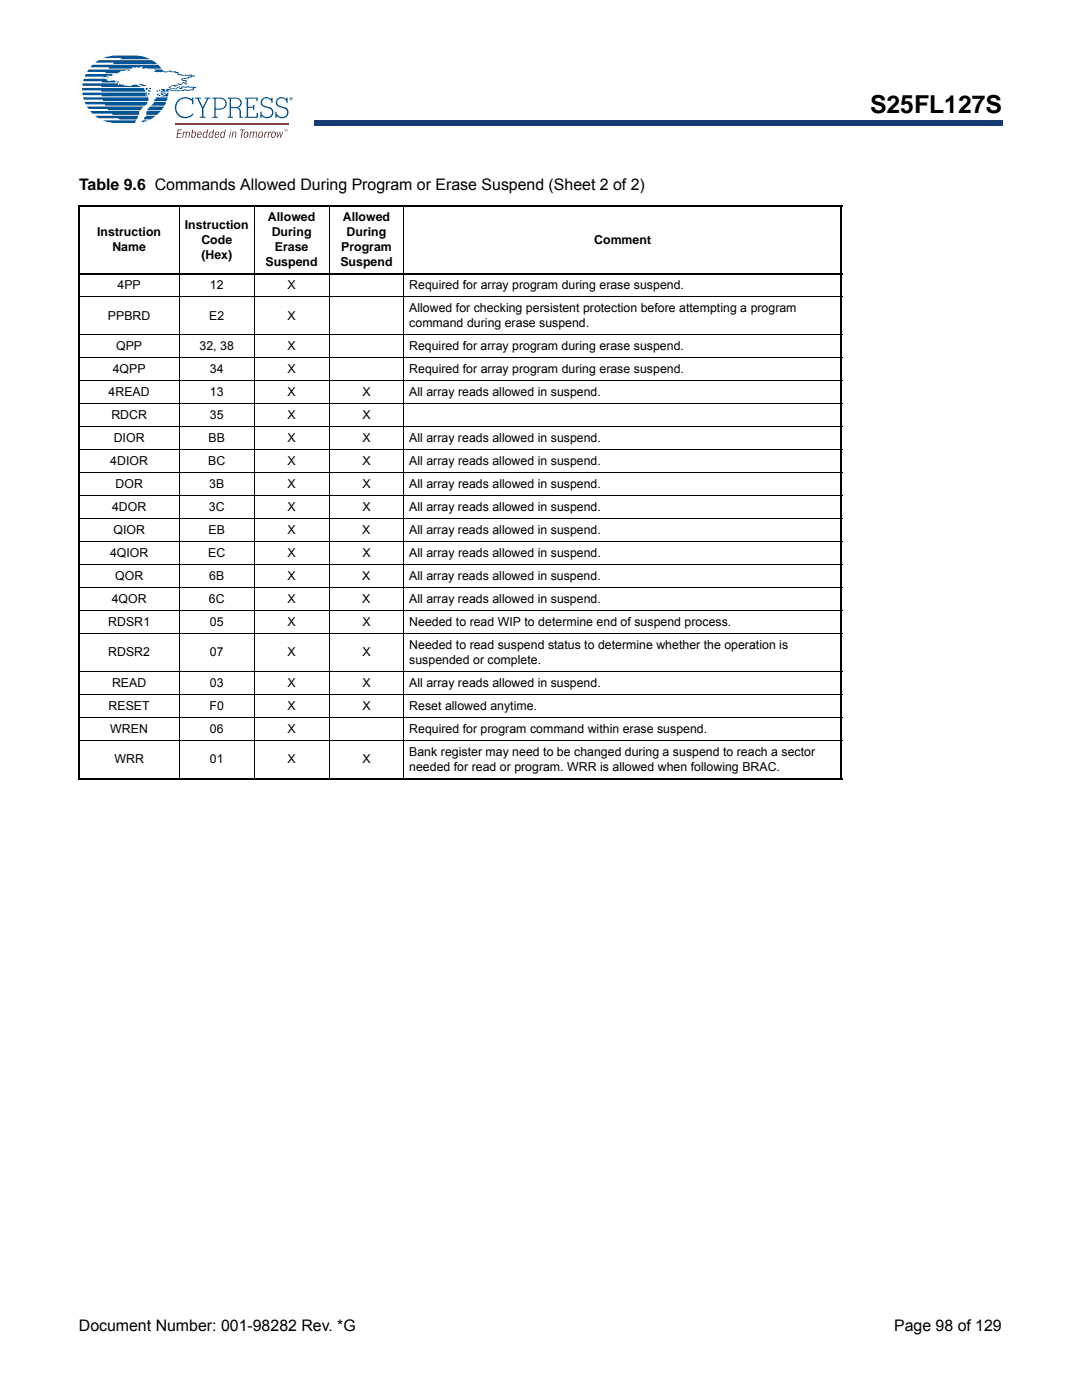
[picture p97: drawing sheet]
<svg xmlns="http://www.w3.org/2000/svg" width="216mm" height="279mm" viewBox="0 0 216 279" stroke-linecap="round" stroke-linejoin="round" font-family="sans-serif">
<defs><g id="words">
<text font-size="4.9" x="173.6" y="22.6">S25FL127S</text>
<g font-size="3.2">
<text x="15.8" y="37.9">Table 9.6 Commands Allowed During Program or Erase Suspend (Sheet 2 of 2)</text>
<text x="15.7" y="265.6">Document Number: 001-98282 Rev. *G</text>
<text x="178.4" y="265.6">Page 98 of 129</text>
</g>
<g font-size="2.5">
<text x="19.4" y="47.1">Instruction</text>
<text x="36.9" y="45.6">Instruction</text>
<text x="53.5" y="44.1">Allowed</text>
<text x="54.2" y="47.1">During</text>
<text x="68.4" y="44.1">Allowed</text>
<text x="69.2" y="47.1">During</text>
<text x="22.4" y="50.1">Name</text>
<text x="40.2" y="48.6">Code</text>
<text x="40.2" y="51.6">(Hex)</text>
<text x="53" y="53.1">Suspend</text>
<text x="54.8" y="50.1">Erase</text>
<text x="67.9" y="53.1">Suspend</text>
<text x="68.1" y="50.1">Program</text>
<text x="118.6" y="48.6">Comment</text>
<text x="23.5" y="57.7">4PP</text>
<text x="41.9" y="57.7">12</text>
<text x="57.4" y="57.7">X</text>
<text x="81.7" y="57.7">Required for array program during erase suspend.</text>
<text x="21.5" y="63.8">PPBRD</text>
<text x="41.7" y="63.8">E2</text>
<text x="57.4" y="63.8">X</text>
<text x="81.7" y="62.3">Allowed for checking persistent protection before attempting a program</text>
<text x="81.7" y="65.3">command during erase suspend.</text>
<text x="23.2" y="69.9">QPP</text>
<text x="39.8" y="69.9">32, 38</text>
<text x="57.3" y="69.9">X</text>
<text x="81.6" y="69.9">Required for array program during erase suspend.</text>
<text x="22.5" y="74.5">4QPP</text>
<text x="41.9" y="74.5">34</text>
<text x="57.4" y="74.5">X</text>
<text x="81.7" y="74.5">Required for array program during erase suspend.</text>
<text x="21.7" y="79">4READ</text>
<text x="22.2" y="83.6">RDCR</text>
<text x="41.9" y="79">13</text>
<text x="41.9" y="83.6">35</text>
<text x="57.4" y="83.6">X</text>
<text x="57.4" y="79">X</text>
<text x="72.3" y="83.6">X</text>
<text x="72.3" y="79">X</text>
<text x="81.7" y="79">All array reads allowed in suspend.</text>
<text x="22.7" y="88.2">DIOR</text>
<text x="41.6" y="88.2">BB</text>
<text x="57.4" y="88.2">X</text>
<text x="72.3" y="88.2">X</text>
<text x="81.7" y="88.2">All array reads allowed in suspend.</text>
<text x="22" y="92.8">4DIOR</text>
<text x="41.6" y="92.8">BC</text>
<text x="57.4" y="92.8">X</text>
<text x="72.3" y="92.8">X</text>
<text x="81.7" y="92.8">All array reads allowed in suspend.</text>
<text x="22.4" y="102">4DOR</text>
<text x="23.1" y="97.4">DOR</text>
<text x="41.7" y="102">3C</text>
<text x="41.7" y="97.4">3B</text>
<text x="57.4" y="102">X</text>
<text x="57.4" y="97.4">X</text>
<text x="72.3" y="102">X</text>
<text x="72.3" y="97.4">X</text>
<text x="81.7" y="102">All array reads allowed in suspend.</text>
<text x="81.7" y="97.4">All array reads allowed in suspend.</text>
<text x="22.6" y="106.6">QIOR</text>
<text x="41.6" y="106.6">EB</text>
<text x="57.3" y="106.6">X</text>
<text x="72.3" y="106.6">X</text>
<text x="81.6" y="106.6">All array reads allowed in suspend.</text>
<text x="21.9" y="111.1">4QIOR</text>
<text x="41.6" y="111.1">EC</text>
<text x="57.4" y="111.1">X</text>
<text x="72.3" y="111.1">X</text>
<text x="81.7" y="111.1">All array reads allowed in suspend.</text>
<text x="23" y="115.7">QOR</text>
<text x="41.7" y="115.7">6B</text>
<text x="57.3" y="115.7">X</text>
<text x="72.3" y="115.7">X</text>
<text x="81.6" y="115.7">All array reads allowed in suspend.</text>
<text x="21.6" y="124.9">RDSR1</text>
<text x="22.3" y="120.3">4QOR</text>
<text x="41.7" y="120.3">6C</text>
<text x="41.9" y="124.9">05</text>
<text x="57.4" y="120.3">X</text>
<text x="57.4" y="124.9">X</text>
<text x="72.3" y="120.3">X</text>
<text x="72.3" y="124.9">X</text>
<text x="81.7" y="120.3">All array reads allowed in suspend.</text>
<text x="81.7" y="124.9">Needed to read WIP to determine end of suspend process.</text>
<text x="21.6" y="131">RDSR2</text>
<text x="41.9" y="131">07</text>
<text x="57.4" y="131">X</text>
<text x="72.3" y="131">X</text>
<text x="81.7" y="129.5">Needed to read suspend status to determine whether the operation is</text>
<text x="22.4" y="137.1">READ</text>
<text x="41.9" y="137.1">03</text>
<text x="57.4" y="137.1">X</text>
<text x="72.3" y="137.1">X</text>
<text x="81.7" y="137.1">All array reads allowed in suspend.</text>
<text x="81.7" y="132.5">suspended or complete.</text>
<text x="21.7" y="141.7">RESET</text>
<text x="41.8" y="141.7">F0</text>
<text x="57.4" y="141.7">X</text>
<text x="72.3" y="141.7">X</text>
<text x="81.7" y="141.7">Reset allowed anytime.</text>
<text x="22" y="146.2">WREN</text>
<text x="41.9" y="146.2">06</text>
<text x="57.4" y="146.2">X</text>
<text x="81.7" y="146.2">Required for program command within erase suspend.</text>
<text x="22.8" y="152.3">WRR</text>
<text x="41.9" y="152.3">01</text>
<text x="57.4" y="152.3">X</text>
<text x="72.3" y="152.3">X</text>
<text x="81.7" y="150.8">Bank register may need to be changed during a suspend to reach a sector</text>
<text x="81.7" y="153.8">needed for read or program. WRR is allowed when following BRAC.</text>
</g>
</g></defs>
<path d="M62.8 24.1h137.3v.9h-137.3z" fill="#163b71"/>
<path d="M62.7 25h137.3M62.8 24.1h137.2" fill="none" stroke="#163b71" stroke-width=".2"/>
<path d="M62.7 24h.2v1h-.2z" fill="#163b71"/>
<path d="M16.4 11.1h42v16.4h-42z" fill="#fff"/>
<g fill="#005596">
<path d="M29.6 17.9l.5 .1-.1 .2-.6 .1z"/>
<path d="M16.4 18.5h12.8a.28 .28 0 0 1 .1 .3 .28 .28 0 0 1-.4 .1l.6 .3h-9.2v-.2h-3.8z"/>
<path d="M17.1 14.8h5.5l-.3 .2h.3l-1.5 .2 .7 .1-.9 .1-.3 .1 .1-.2h-3.8z"/>
<path d="M19 12.5l.7-.5h10.6l1.1 .8h-8.9l.3-.3z"/>
<path d="M20.6 11.6l2-.5h4.5h-.2l1.6 .2 1.5 .5h-6.2l.6-.2z"/>
<path d="M16.5 16.6h6.9l.2 .5 .3-.3 .5 .2 .4-.1-.1 .2 1.3 .1a1.82 1.82 0 0 1 2.2 .2h-8v-.3h-3.8z"/>
<path d="M27.7 16.8h.5l.4 .1 .1 .1 .3-.1 .1 .2-.6 .1z"/>
<path d="M16.7 15.7h4.3l.5 .2h-.2a.85 .85 0 0 0 1 .2h1.1l-.5 .4h-2.6l.1-.3h-3.8z"/>
<path d="M23.3 16.3l.4-.1v.3h-.4z"/>
<path d="M17.7 13.9h8.1l.2 .1-.2 .1-.5-.1-.4 .1a1.76 1.76 0 0 0-1.4 .5h-2.5l.1-.2h-3.7z"/>
<path d="M30.7 13.9h1.7a.98 .98 0 0 0 1.4 .2h.3l.1 .1 1.5 .2-.1 .2 .1 .2 .9 .2 .4-.2 1.3 .1-.1 .2h.8l-.9 .4-.3-.1-.1 .2-1.3 .2 .9 .3v.2l-.2 .2 .3 .2a.37 .37 0 0 1-.4 .2 .37 .37 0 0 1-.3-.3l-.6 .4-.4-.2-.2 .3h-.5l.2 .2h-.2a.69 .69 0 0 0-1 .2l1.1 .2v-.2l.7-.3 .2 .4a.61 .61 0 0 1 .9-.3l.6-.1 1.7 .2-.8 .6-2.9 .2-1.9-.3v.4h-.3a.31 .31 0 0 1-.2-.3 .31 .31 0 0 1 .2-.3l1 .2a5.2 5.2 0 0 0 2.6-.1l.5 .2 1.1-.2-.1-.1 .2-.2-2.2-.1v.3l-.3 .1h-.2l-.2-.3-.4 .1v.3l-1.4-.2-.3-.3 1.1-.5a.92 .92 0 0 0 1-.3l.3 .2 .4-.3a.45 .45 0 0 1 .7 .2l-.2-.3 .1-.2a.55 .55 0 0 1-.8-.5l1.2-.2 .2-.2 .6-.1-.3-.1h-1.6l-.6-.1-.3-.1v-.3h-.3l-.2-.2-4.2-.1 .5-.3-.3 .1z"/>
<path d="M32.2 17.8l.5-.1 .2 .2 .2 .4h-1.1l.4-.2-.2-.1z"/>
<path d="M31.3 18l.3 .3h-.3z"/>
<path d="M16.4 17.5h12.4l.3 .8h-8.9v-.3h-3.8z"/>
<path d="M31.7 18h.3l-.2 .2z"/>
<path d="M29.8 17.5h.3v.2l-.1 .1h-.2z"/>
<path d="M29.1 17.5h.4l-.2 .5z"/>
<path d="M29.6 18.5l.3 .1-.1 .4-.2-.2z"/>
<path d="M18.3 13.1l.2-.2h13.1l.6 .8h-2.8l-.1-.2-.7 .2-.3-.1 .1-.4-.7 .3-.4-.2-.1 .2h-.8v.2h-4.8l.2-.3h-3.8z"/>
<path d="M32 18.5h1.2a.44 .44 0 0 1-.7 0l-.2 .1 .4 .2-.5 .1z"/>
<path d="M32.2 19.1l.7-.2 .7-.4-.1 .7h-1.3z"/>
<path d="M31.8 18.8l.2 .1v.2l-.5 .1z"/>
<path d="M31.4 18.7l.3 .1-.3 .3z"/>
<path d="M16.6 19.4h13v.2v.6h-9l-.1-.3h-3.8z"/>
<path d="M16.9 20.3h12.5v.2l-.5 .6h-7.9l-.1-.3h-3.8z"/>
<path d="M17.3 21.3h11.3l-.5 .7h-6.5l-.1-.2h-3.8z"/>
<path d="M18 22.2h9.8l-.1 .7h-5.2l-.2-.2h-3.8z"/>
<path d="M19 23.1h8.6l-.4 .7h-3.3l-.4-.2h-3.8z"/>
<path d="M20.5 24h6.7l-.3 .6h-3.7l-1.2-.1z"/>
<path d="M31.2 19.4h2.3l-.3 .8h-2.5z"/>
<path d="M30.7 20.3h2.5l-.4 .8h-2.6l.5-.5z"/>
<path d="M29.7 21.5l.2-.2h2.8l-.5 .7h-2.8z"/>
<path d="M29.3 22.2h2.8l-.8 .7h-2.1z"/>
<path d="M29.1 23.1h2l-1.2 .7h-1.2z"/>
<path d="M28.3 24.2l.2-.2h1l-1.3 .4z"/>
<path d="M35.5 20a2.15 2.15 0 0 1 2.8-.2v-.3h.3v1.3h-.3v-.6a1.84 1.84 0 0 0-2.6 0 1.84 1.84 0 0 0 .1 2.7 1.84 1.84 0 0 0 2.7-.3l.1 .2a2.11 2.11 0 0 1-3.1 .3 2.11 2.11 0 0 1 0-3.1z"/>
<path d="M38.9 19.5h1.2v.2h-.5l.9 1.7 .8-1.7h-.5v-.2h1.2v.2h-.4l-1 2v1.6h.4v.2h-1.1v-.2h.4v-1.6l-1-2h-.4z"/>
<path d="M48.8 19.5h2.6v.7h-.2v-.5h-1.7v1.6h1v-.4h.3v1.1h-.3v-.5h-1v1.8h1.7v-.7h.3v.9h-2.7v-.2h.4v-3.6h-.4z"/>
<path d="M52.2 19.8a1.28 1.28 0 0 1 1.9 0v-.3h.3v1h-.3a.89 .89 0 0 0-1-.9 .89 .89 0 0 0-.7 1.3l.5 .2a1.49 1.49 0 0 1 1.7 1.3 1.34 1.34 0 0 1-1 1.2 1.34 1.34 0 0 1-1.4-.4v.3h-.3v-1.2h.3a.99 .99 0 0 0 1.1 1.1 .89 .89 0 0 0 1-.8 .89 .89 0 0 0-.7-1 1.44 1.44 0 0 1-1.6-1.1z"/>
<path d="M55.2 19.8a1.28 1.28 0 0 1 2 0v-.3h.2v1h-.2a.89 .89 0 0 0-1.1-.9 .89 .89 0 0 0-.6 1.3l.4 .2a1.49 1.49 0 0 1 1.7 1.3 1.34 1.34 0 0 1-.9 1.2 1.34 1.34 0 0 1-1.5-.4v.3h-.2v-1.2h.2a.99 .99 0 0 0 1.1 1.1 .89 .89 0 0 0 1-.8 .89 .89 0 0 0-.7-1 1.44 1.44 0 0 1-1.6-1.1z"/>
<path d="M43 19.7v2a1.58 1.58 0 0 0 1.9-.7 .99 .99 0 0 0-1-1.3zM42.4 19.5a2.62 2.62 0 0 1 2.6 .4 1.21 1.21 0 0 1 .1 1.4 1.21 1.21 0 0 1-1.3 .6h-.8v1.4h.4v.2h-1v-.2h.4v-3.6h-.4z"/>
<path d="M46.1 19.7v1.7h.9a.84 .84 0 0 0 1-.9 .84 .84 0 0 0-1.1-.8zM45.4 19.5a2.71 2.71 0 0 1 2.6 .4 .99 .99 0 0 1-.5 1.6 .77 .77 0 0 1 .6 .9v.9h.4v.2h-.7v-1.1a.73 .73 0 0 0-.9-.8h-.8v1.7h.4v.2h-1.1v-.2h.4v-3.6h-.4z"/>
</g>
<path d="M34.9 24.7h22.7" fill="none" stroke="#e12726" stroke-width=".29"/>
<g fill="#e12726">
<path d="M35.5 25.8h.9l-.1 .2h-.7l-.1 .6h.6v.1h-.6l-.1 .7h.8l-.1 .1h-.9z"/>
<path d="M36.5 26.3h.2v.2l.3-.3 .3 .3a.35 .35 0 0 1 .5-.2 .35 .35 0 0 1 .1 .5l-.1 .7h-.2l.1-.9-.2-.2-.4 1.1h-.1l.1-.9-.1-.2a1.08 1.08 0 0 0-.5 1.1h-.2z"/>
<path d="M46.4 26.3h.2l-.1 .2a.35 .35 0 0 1 .5-.2 .35 .35 0 0 1 .2 .5l-.2 .7h-.1l.1-.9v-.2h-.3l-.3 1.1h-.2z"/>
<path d="M47.9 25.8h1v.2h-.4l-.3 1.5h-.2l.3-1.5h-.4z"/>
<path d="M49.9 26.3h.2v.2l.3-.3 .3 .3a.35 .35 0 0 1 .4-.2 .35 .35 0 0 1 .2 .5l-.1 .7h-.2l.1-.9-.2-.2-.4 1.1h-.1l.1-.9-.1-.2a1.08 1.08 0 0 0-.5 1.1h-.2z"/>
<path d="M52.8 26.3h.2v.3l.4-.4v.3l-.4 .1-.2 .9h-.2z"/>
<path d="M53.6 26.3h.1v.3l.4-.4v.3l-.3 .1-.3 .9h-.1z"/>
<path d="M55.2 26.3h.2v.9l.4-.9h.1l.1 .9 .4-.9h.1l-.4 1.2h-.2l-.1-1-.3 1h-.2z"/>
<path d="M38.6 26.5l-.2 .6 .2 .3a.74 .74 0 0 0 .3-.9zM38.4 25.8h.1l-.1 .6 .4-.2a.68 .68 0 0 1 .3 .8 .68 .68 0 0 1-.6 .5l-.2-.2-.2 .2z"/>
<path d="M39.7 26.4l-.2 .4h.6l-.1-.4zM39.5 26.5a.43 .43 0 0 1 .7 0l.1 .4-.8 .1 .1 .4 .3-.1 .1-.2 .2 .1a.45 .45 0 0 1-.4 .3 .45 .45 0 0 1-.4-.2z"/>
<path d="M40.8 26.5l-.2 .6 .1 .3a.54 .54 0 0 0 .5-.4 .54 .54 0 0 0-.2-.6zM40.6 26.5l.4-.3 .3 .2 .1-.6h.1l-.2 1.7h-.2v-.1a.37 .37 0 0 1-.3 .1 .37 .37 0 0 1-.3-.2z"/>
<path d="M42 26.5l-.2 .6 .1 .3a.54 .54 0 0 0 .5-.4 .54 .54 0 0 0-.2-.6zM41.8 26.5l.4-.3 .3 .2 .1-.6h.1l-.2 1.7h-.2v-.1a.37 .37 0 0 1-.3 .1 .37 .37 0 0 1-.3-.2z"/>
<path d="M43.2 26.4l-.2 .4h.6l-.1-.4zM43 26.5a.43 .43 0 0 1 .7 0l.1 .4-.8 .1 .1 .4 .3-.1 .1-.2 .2 .1a.45 .45 0 0 1-.4 .3 .45 .45 0 0 1-.4-.2z"/>
<path d="M44.3 26.5l-.2 .6 .1 .3a.54 .54 0 0 0 .5-.4 .54 .54 0 0 0-.2-.6zM44.1 26.5l.4-.3 .3 .2 .1-.6h.1l-.2 1.7h-.2v-.1a.37 .37 0 0 1-.3 .1 .37 .37 0 0 1-.3-.2z"/>
<path d="M46 25.8h.2l-.1 .2h-.2zM45.9 26.3h.2l-.2 1.2h-.2z"/>
<path d="M48.9 26.5l-.1 .5 .2 .4a.58 .58 0 0 0 .2-1zM48.8 26.4a.45 .45 0 0 1 .7 .1 .69 .69 0 0 1 0 .7 .69 .69 0 0 1-.7 .3 .87 .87 0 0 1 0-1.1z"/>
<path d="M51.9 26.5l-.2 .5 .2 .4a.58 .58 0 0 0 .2-1zM51.7 26.4a.45 .45 0 0 1 .7 .1 .69 .69 0 0 1 0 .7 .69 .69 0 0 1-.7 .3 .87 .87 0 0 1 0-1.1z"/>
<path d="M54.4 26.5l-.1 .5 .2 .4a.58 .58 0 0 0 .1-1zM54.2 26.4a.45 .45 0 0 1 .8 .1 .69 .69 0 0 1 0 .7 .69 .69 0 0 1-.7 .3 .87 .87 0 0 1-.1-1.1z"/>
<path d="M57 25.8l.2 .3 .1-.3v.4v-.3l-.1 .3-.2-.3v.3zM56.7 25.8h.2l-.1 .4z"/>
</g>
<path d="M58 19.6h.1zM57.9 19.5h.3v.4l-.1-.2-.2 .2zM57.8 19.7a.26 .26 0 0 0 .5 0 .26 .26 0 0 0-.5 0zM57.7 19.7a.35 .35 0 0 1 .7 0 .35 .35 0 0 1-.7 0z" fill="#005596"/>
<path d="M15.6 41.1h152.5M15.6 54.7h152.5M15.8 41.2v114M167.9 41.2v114M15.6 155.4h152.5" fill="none" stroke="#000" stroke-width=".36"/>
<g fill="none" stroke="#000" stroke-width=".2">
<path d="M15.6 59.2h152.5M35.8 40.9v114.6M50.7 40.9v114.6M65.7 40.9v114.6M80.6 40.9v114.6M15.6 66.8h152.5M15.6 71.4h152.5M15.6 76h152.5M15.6 80.6h152.5M15.6 85.2h152.5M15.6 89.7h152.5M15.6 94.3h152.5"/>
<path d="M15.6 98.9h152.5M15.6 103.5h152.5M15.6 108.1h152.5M15.6 112.7h152.5M15.6 117.3h152.5M15.6 121.9h152.5M15.6 126.4h152.5M15.6 134h152.5M15.6 138.6h152.5M15.6 143.2h152.5M15.6 147.8h152.5"/>
</g>
<use href="#words"/>
</svg>
